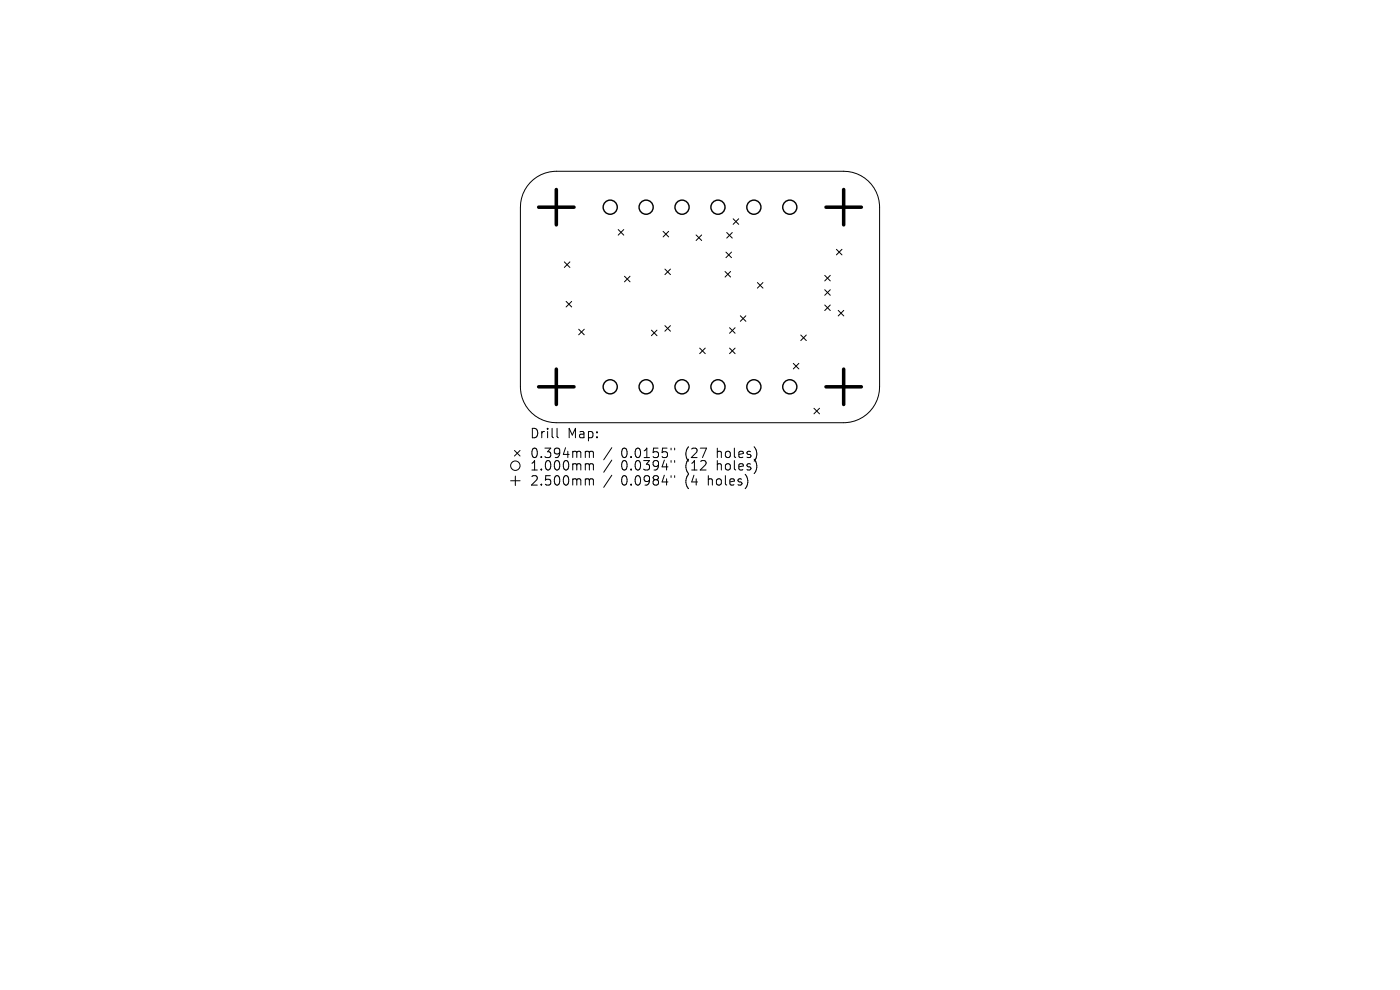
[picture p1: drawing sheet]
<svg xmlns="http://www.w3.org/2000/svg" width="297mm" height="210mm" viewBox="0 0 297 210" stroke-linecap="round" stroke-linejoin="round" font-family="sans-serif">
<defs><g id="words">
<g font-size="2.8">
<text x="112.3" y="93.2">Drill</text>
<text x="120.3" y="93.2">Map:</text>
<text x="112.3" y="97.4">0.394mm</text>
<text x="112.3" y="100.1">1.000mm</text>
<text x="131.8" y="97.4">0.0155&quot;</text>
<text x="131.8" y="100.1">0.0394&quot;</text>
<text x="145.5" y="97.4">(27</text>
<text x="145.5" y="100.1">(12</text>
<text x="152.4" y="97.4">holes)</text>
<text x="152.4" y="100.1">holes)</text>
<text x="112.3" y="103.3">2.500mm</text>
<text x="131.8" y="103.3">0.0984&quot;</text>
<text x="145.5" y="103.3">(4</text>
<text x="150.5" y="103.3">holes)</text>
</g>
</g></defs>
<g fill="none" stroke="#000" stroke-width=".21">
<path d="M112.5 38.7a7.6 7.6 0 0 1 5.5-2.4h61a7.6 7.6 0 0 1 7.6 7.7v38.1a7.6 7.6 0 0 1-7.6 7.6h-61a7.6 7.6 0 0 1-7.6-7.6v-38.1a7.6 7.6 0 0 1 2.1-5.3zM119.7 55.6l1.2 1.1M120.9 55.6l-1.2 1.1M131.1 48.7l1.2 1.2M132.3 48.7l-1.2 1.2M132.5 58.6l1.2 1.2M133.7 58.6l-1.2 1.2M140.7 49.1l1.2 1.2M141.1 57.1l1.1 1.2M141.9 49.1l-1.2 1.2M142.2 57.1l-1.1 1.2M147.7 49.8l1.2 1.2"/>
<path d="M148.9 49.8l-1.2 1.2M153.8 57.6l1.2 1.2M154 53.5l1.2 1.2M154.2 49.3l1.1 1.2M155 57.6l-1.2 1.2M155.2 53.5l-1.2 1.2M155.3 49.3l-1.1 1.2M155.5 46.4l1.2 1.2M156.7 46.4l-1.2 1.2M160.7 59.9l1.2 1.2M161.9 59.9l-1.2 1.2M175 58.4l1.1 1.2"/>
<path d="M176.1 58.4l-1.1 1.2M177.4 52.9l1.2 1.2M178.6 52.9l-1.2 1.2M120.1 63.9l1.2 1.2M121.3 63.9l-1.2 1.2M122.8 69.8l1.1 1.2M123.9 69.8l-1.1 1.2M138.2 70l1.2 1.2M139.4 70l-1.2 1.2M141.1 69.1l1.1 1.2M142.2 69.1l-1.1 1.2M148.4 73.8l1.2 1.2"/>
<path d="M149.6 73.8l-1.2 1.2M154.8 69.5l1.1 1.2M154.8 73.8l1.1 1.2M155.9 69.5l-1.1 1.2M155.9 73.8l-1.1 1.2M157.1 67l1.1 1.2M158.2 67l-1.1 1.2M168.3 77.1l1.2 1.2M169.5 77.1l-1.2 1.2M169.9 71.1l1.2 1.1M171.1 71.1l-1.2 1.1M175 61.5l1.1 1.1"/>
<path d="M175 64.7l1.1 1.2M176.1 61.5l-1.1 1.1M176.1 64.7l-1.1 1.2M177.8 65.8l1.2 1.2M179 65.8l-1.2 1.2M109.1 95.6l1.2 1.1M110.3 95.6l-1.2 1.1M118.2 90.9v1.7l.3 .3M124.5 95.7l.4 .1 .1 .2M124.5 98.4h.2l.3 .3M125 96l.3-.3 .5 .1 .1 1.3M125 96v1.1"/>
<path d="M125 98.7v1M125 98.7l.3-.3 .5 .1 .1 1.2M129.8 95l-1.7 2.5M129.8 97.6l-1.7 2.6M142.4 95.1v.3M142.4 97.7v.4M143.1 95.1v.3M143.1 97.7v.4M172.7 86.6l1.2 1.2M173.9 86.6l-1.2 1.2M108.3 102h2M109.3 101v2"/>
<path d="M124.5 101.6h.2l.3 .3M125 101.9v1M125 101.9l.3-.3 .5 .1 .1 1.2M129.8 100.8l-1.7 2.6M142.4 100.9v.4M143.1 100.9v.4"/>
<circle cx="109.3" cy="98.8" r="1"/>
</g>
<g fill="none" stroke="#000" stroke-width=".3">
<circle cx="129.5" cy="44" r="1.5"/>
<circle cx="137.1" cy="44" r="1.5"/>
<circle cx="144.7" cy="44" r="1.5"/>
<circle cx="152.3" cy="44" r="1.5"/>
<circle cx="159.9" cy="44" r="1.5"/>
<circle cx="167.6" cy="44" r="1.5"/>
<circle cx="129.5" cy="82.1" r="1.5"/>
<circle cx="137.1" cy="82.1" r="1.5"/>
<circle cx="144.7" cy="82.1" r="1.5"/>
<circle cx="152.3" cy="82.1" r="1.5"/>
<circle cx="159.9" cy="82.1" r="1.5"/>
<circle cx="167.6" cy="82.1" r="1.5"/>
</g>
<path d="M114.3 44h7.5M118 40.2v7.5M175.2 44h7.5M179 40.2v7.5M118 78.3v7.5M179 78.3v7.5M114.3 82.1h7.5M175.2 82.1h7.5" fill="none" stroke="#000" stroke-width=".75"/>
<use href="#words"/>
</svg>
